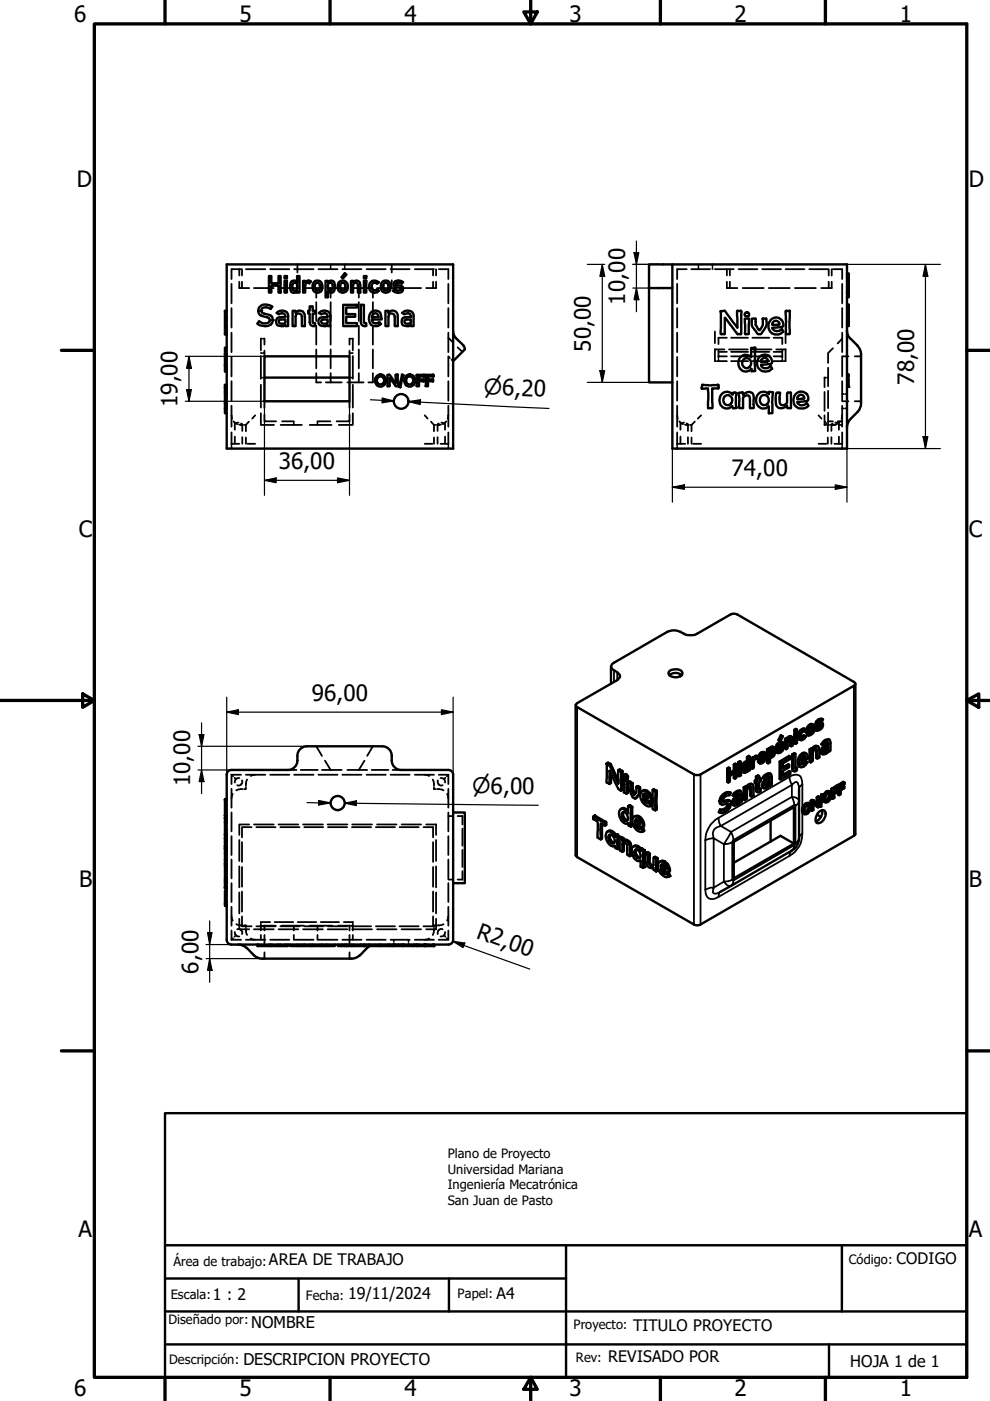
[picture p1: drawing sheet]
<svg xmlns="http://www.w3.org/2000/svg" width="210mm" height="297mm" viewBox="0 0 210 297" stroke-linecap="round" stroke-linejoin="round" font-family="sans-serif">
<defs><g id="words">
<g font-size="4.8">
<text x="15.7" y="4.6">6</text>
<text x="50.8" y="4.6">5</text>
<text x="85.8" y="4.6">4</text>
<text x="120.8" y="4.6">3</text>
<text x="155.8" y="4.6">2</text>
<text x="190.8" y="4.6">1</text>
<text x="16.3" y="39.5">D</text>
<text x="205.4" y="39.5">D</text>
<text x="132.5" y="64.6" transform="rotate(-90 132.5 64.6)">10,00</text>
<text x="125.3" y="74.5" transform="rotate(-90 125.3 74.5)">50,00</text>
<text x="193.8" y="81.6" transform="rotate(-90 193.8 81.6)">78,00</text>
<text x="37.7" y="86.3" transform="rotate(-90 37.7 86.3)">19,00</text>
<text x="59.1" y="99.4">36,00</text>
<text x="155.1" y="100.9">74,00</text>
<text x="16.7" y="113.8">C</text>
<text x="205.4" y="113.8">C</text>
<text x="66.1" y="148.6">96,00</text>
<text x="40.3" y="166.7" transform="rotate(-90 40.3 166.7)">10,00</text>
<text x="16.8" y="188">B</text>
<text x="205.4" y="188">B</text>
<text x="100.8" y="198.8" transform="rotate(20 100.8 198.8)">R2,00</text>
<text x="42.1" y="206.4" transform="rotate(-90 42.1 206.4)">6,00</text>
<text x="16.6" y="262.3">A</text>
<text x="205.4" y="262.3">A</text>
<text x="15.7" y="296">6</text>
<text x="50.8" y="296">5</text>
<text x="85.8" y="296">4</text>
<text x="120.8" y="296">3</text>
<text x="155.8" y="296">2</text>
<text x="190.8" y="296">1</text>
</g>
<g font-size="4.6">
<text x="102.5" y="83.6" transform="rotate(3 102.5 83.6)">⌀6,20</text>
<text x="100.1" y="168.2" transform="rotate(1 100.1 168.2)">⌀6,00</text>
</g>
<g font-size="3.4">
<text x="57" y="268.2">AREA DE TRABAJO</text>
<text x="190.1" y="267.9">CODIGO</text>
<text x="45.1" y="275.6">1 : 2</text>
<text x="73.8" y="275.4">19/11/2024</text>
<text x="105.3" y="275.4">A4</text>
<text x="53.3" y="281.5">NOMBRE</text>
<text x="134.2" y="282.2">TITULO PROYECTO</text>
<text x="51.6" y="289.4">DESCRIPCION PROYECTO</text>
<text x="129" y="288.8">REVISADO POR</text>
<text x="180.3" y="289.8">HOJA 1 de 1</text>
</g>
<g font-size="2.7">
<text x="94.9" y="245.6">Plano de Proyecto</text>
<text x="94.9" y="248.9">Universidad Mariana</text>
<text x="94.9" y="252.1">Ingeniería Mecatrónica</text>
<text x="94.9" y="255.4">San Juan de Pasto</text>
<text x="36.8" y="268.3">Área de trabajo:</text>
<text x="180" y="268.1">Código:</text>
<text x="36.2" y="275.5">Escala:</text>
<text x="64.8" y="275.6">Fecha:</text>
<text x="97" y="275.3">Papel:</text>
<text x="35.8" y="280.7">Diseñado por:</text>
<text x="121.6" y="281.9">Proyecto:</text>
<text x="35.9" y="289.3">Descripción:</text>
<text x="122.1" y="288.8">Rev:</text>
</g>
</g></defs>
<!-- layer: Oculto (ISO) -->
<g fill="none" stroke="#000" stroke-width=".38">
<path d="M50.7 57.1v1.3M50.7 59.7v1.4h2.1M51.1 57.1h-2v2.1M51.3 57.1v1.3M51.3 59.7v1.4M52.1 57.1h4.2M57.3 57.1h4M62.4 57.1h4.1M63.1 56.1v1.7M63.1 59.4v1.7M67.5 57.1h4.1M70.1 56.1v.3"/>
<path d="M70.1 56.8v.3M72.6 57.1h4M73.1 56.1v.3M73.1 56.8v.3M77.7 57.1h4.1M82.8 57.1h4.1M83.1 56.1v1.7M83.1 59.4v1.7M87.9 57.1h4.1M91.8 57.1v1.3M91.8 59.7v1.4M92.5 57.1v1.3"/>
<path d="M92.5 59.7v1.4h-2.1M93 57.1h2.1v2.1M145.6 57.1h-2v2.1M146.6 57.1h4M148.1 56.1v.3M148.1 56.8v.3M151.1 56.1v.3M151.1 56.8v.3M151.6 57.1h4M154.1 59.7v1.4h2.2M154.1 57.1v1.3M154.7 57.1v1.3"/>
<path d="M154.7 59.7v1.4M156.6 57.1h4M161.6 57.1h4M166.6 57.1h4M171.6 57.1h4M175.7 57.1v1.3M175.7 59.7v1.4M176.3 59.7v1.4h-2.2M176.3 57.1v1.3M176.6 57.1h2v2.1M179.6 59.8h.1M179.6 59.9h.1"/>
<path d="M179.6 59h.1M179.6 59.5h.1M179.6 59.7h.1M179.6 58.2h.1M179.6 58.8h.1M179.8 59.8h.2M179.8 59.9h.2M179.8 59h.2M179.8 59.5h.2M179.8 59.7h.2M179.8 58.2h.2M179.8 58.8h.2"/>
<path d="M47.7 66h.1M47.7 67.5h.1M47.7 70.9h.1M47.7 67.1h.1M47.7 66.2h.1M47.7 75.9h.1M47.7 78.1h.1M47.7 78.7h.1M47.7 78.2h.1M47.7 75.2h.1M47.7 75.5h.1M47.7 75.7h.1"/>
<path d="M47.7 68h.1M47.7 68.9h.1M47.7 69.5h.1M47.7 70.2h.1M47.7 69.9h.1M47.7 69.8h.1M47.7 67.3h.1M47.7 70.8h.1M47.7 67.4h.1M47.7 69.3h.1M47.7 69.1h.1M47.7 70h.1"/>
<path d="M47.7 76.8h.1M47.7 77.7h.1M47.9 66h.2M47.9 67.5h.2M47.9 70.9h.2M47.9 67.1h.2M47.9 66.2h.2M47.9 75.9h.2M47.9 78.1h.2M47.9 78.7h.2M47.9 78.2h.2M47.9 75.2h.2"/>
<path d="M47.9 75.5h.2M47.9 75.7h.2M47.9 68h.2M47.9 68.9h.2M47.9 69.5h.2M47.9 70.2h.2M47.9 69.9h.2M47.9 69.8h.2M47.9 67.3h.2M47.9 70.8h.2M47.9 67.4h.2M47.9 69.3h.2"/>
<path d="M47.9 69.1h.2M47.9 70h.2M47.9 76.8h.2M47.9 77.7h.2M49.1 60.2v4.1M49.1 65.3v4.2M49.1 70.5v4.2M49.1 75.7v4.1M53.8 61.1h4.2M55.3 75.5v4.8M55.3 74.9h.3M55.6 71.8h-.3v2.5"/>
<path d="M55.8 71.8h.3v1.3M55.8 74.9h.3M56.1 74.3v1.3M59.1 61.1h4.1M64.3 61.1h4.2M67.1 79.1v2h1M67.1 61.1v2M67.1 64.1v4M67.1 69.1v4M67.1 74.1v4M69.5 61.1h4.2M70.1 79.1v2h2.4"/>
<path d="M70.1 61.1v2M70.1 64.1v4M70.1 69.1v4M70.1 74.1v4M74.1 74.3v1.3M74.1 74.9h.2M74.3 71.8h-.2v1.3M74.5 71.8h.3v2.5M74.5 74.9h.3M74.7 61.1h4.2M74.8 75.5v4.8M76.1 79.1v2h-2.4"/>
<path d="M76.1 61.1v2M76.1 64.1v4M76.1 69.1v4M76.1 74.1v4M79.1 79.1v2h-1M79.1 61.1v2M79.1 64.1v4M79.1 69.1v4M79.1 74.1v4M79.9 61.1h4.2M85.2 61.1h4.1M95.1 71.6l1 1"/>
<path d="M95.1 75.6l.3 .3M95.1 60.2v4.1M95.1 65.3v4.2M95.1 70.5v4.2M95.1 75.7v4.1M95.8 76.2l.3 .4M97 73.6l1 1M143.6 60.2v4.1M143.6 65.3v4.2M143.6 70.5v4.2M143.6 75.7v4.1M151.6 70.3v2.5"/>
<path d="M151.6 74v2.6h.2M151.6 74.1h2M152.1 76.6h2M152.3 74.3v1.6M152.3 76.2v.4M152.3 74.6h1.8M152.3 75.6h1.8M154.1 71.6h-1.8v1.3M154.6 74.1h4M155 76.6h3.6M155 71.6h3.6M155 74.6h3.6"/>
<path d="M155 75.6h3.6M157.5 61.1h4.4M159.5 76.6h3.6M159.5 71.6h3.6M159.5 74.6h3.6M159.5 75.6h3.6M159.6 74.1h4M163 61.1h4.4M164 75.6h1.9v.3M164 76.6h2.1M164 71.6h1.9v1.3M164 74.6h1.9"/>
<path d="M164.6 74.1h2M165.9 74.3v1.3M165.9 76.2v.4M166.6 70.3v2.5M166.6 74v2.6h-.3M168.5 61.1h4.5M175.6 78v3.9M176.6 73.8l-1 1.1v2M178.6 75.6h1.3M178.6 60.2v4.1M178.6 65.3v4.2M178.6 70.5v4.2"/>
<path d="M178.6 75.7v4.1M178.6 71.8l-1 1M179.6 68.9h.1M179.6 79.5h.1M179.6 79.4h.1M179.6 67.2h.1M179.6 66.4h.1M179.6 67.7h.1M179.6 68.6h.1M179.6 68.2h.1M179.6 68.7h.1M179.6 68.5h.1"/>
<path d="M179.6 69.1h.1M179.6 66.5h.1M179.6 64.9h.1M179.6 61.6h.1M179.6 61.3h.1M179.6 60.2h.1M179.6 61.7h.1M179.6 62.1h.1M179.6 65.9h.1M179.6 66.3h.1M179.6 79.8h.1M179.6 79.6h.1"/>
<path d="M179.6 79.9h.1M179.6 65h.1M179.6 65.5h.1M179.6 65.1h.1M179.6 60.6h.1M179.6 60.1h.1M179.6 66.7h.1M179.6 65.8h.1M179.6 65.2h.1M179.6 66.6h.1M179.6 64.6h.1M179.8 68.9h.2"/>
<path d="M179.8 79.5h.2M179.8 79.4h.2M179.8 67.2h.2M179.8 66.4h.2M179.8 67.7h.2M179.8 68.6h.2M179.8 68.2h.2M179.8 68.7h.2M179.8 68.5h.2M179.8 69.1h.2M179.8 66.5h.2M179.8 64.9h.2"/>
<path d="M179.8 61.6h.2M179.8 61.3h.2M179.8 60.2h.2M179.8 61.7h.2M179.8 62.1h.2M179.8 65.9h.2M179.8 66.3h.2M179.8 79.8h.2M179.8 79.4h.2l-.2 .2M179.8 79.6h.2M179.8 79.9h.2M179.8 65h.2"/>
<path d="M179.8 65.5h.2M179.8 65.1h.2M179.8 60.6h.2M179.8 60.1h.2M179.8 66.7h.2M179.8 65.8h.2M179.8 65.2h.2M179.8 66.6h.2M179.8 64.6h.2M180 79.7v.4M181.2 75.6h1.4M47.7 83.7h.1"/>
<path d="M47.7 84.6h.1M47.7 86h.1M47.7 85.6h.1M47.7 83.4h.1M47.7 86.4h.1M47.7 86.6h.1M47.7 83.6h.1M47.7 83.2h.1M47.7 86.5h.1M47.7 83.8h.1M47.7 83.3h.1M47.7 83.1h.1"/>
<path d="M47.7 84.3h.1M47.7 85.9h.1M47.7 82.3h.1M47.7 82.4h.1M47.7 82h.1M47.7 81.6h.1M47.7 81.7h.1M47.7 86.1h.1M47.7 83h.1M47.9 83.7h.2M47.9 84.6h.2M47.9 86h.2"/>
<path d="M47.9 85.6h.2M47.9 83.4h.2M47.9 86.4h.2M47.9 86.6h.2M47.9 83.6h.2M47.9 83.2h.2M47.9 86.5h.2M47.9 83.8h.2M47.9 83.3h.2M47.9 83.1h.2M47.9 84.3h.2M47.9 85.9h.2"/>
<path d="M47.9 82.3h.2M47.9 82.4h.2M47.9 82h.2M47.9 81.6h.2M47.9 81.7h.2M47.9 86.1h.2M47.9 83h.2M49.1 88.1l.1 .7M49.1 94.1h1.6M49.1 80.8v4.1M49.1 86v4.5M49.1 91.7v2.7"/>
<path d="M49.1 94.7v.4M49.5 89.3l.5 .5 .5-.2M49.8 89.6v1.5M49.8 92.6v1.5M50 89.8l.4 .1M50.7 90l.4 .1M51.1 89.8l.3 .2-.2 .1h.3M51.4 90v1.4M51.4 92.7v1.4M51.8 90.1h.3M52.1 92.8v1.3M52.5 94.1h1.6"/>
<path d="M52.8 89.4l-.7 .7v1.3M54.1 88.1l-.6 .7M55.3 87.6v2.5h2.8M55.3 81.6v4.8M55.3 80.1h.3M55.8 80.1h.3M56.1 87.9v1.4h2.4M56.1 85.1v1.4M59.8 89.3h2.5v.3M62.3 89.8v.3h-2.8M62.3 90.1h1.7M65.7 90.1h1.6"/>
<path d="M67.3 89.8v.3h3M69.1 81.1h1M70 89.3h-2.7v.3M74.1 87.9v1.4h-2.7M74.1 85.1v1.4M74.1 80.1h.2M74.5 80.1h.3M74.8 87.6v2.5h-3M74.8 81.6v4.8M76.1 81.1h1M90 88.1l.7 .7M90 94.1h1.7"/>
<path d="M91.4 89.4l.6 .7M92 90.1v1.3M92 92.8v1.3M92 90.1h.3M92.8 90v1.4M92.8 92.7v1.4M93 89.8l-.2 .2 .2 .1h-.4M93.4 94.1h1.7M93.5 90l-.5 .1M93.6 89.6l.6 .2M94.2 89.8l-.4 .1M94.4 89.6v1.5"/>
<path d="M94.4 92.6v1.5M94.6 89.3l-.4 .5M95.1 88.1l-.2 .7M95.1 80.8v4.1M95.1 86v4.5M95.1 91.7v2.7M95.1 94.7v.4M143.6 88.1l.1 .7M143.6 94.1h1.7M143.6 80.8v4.1M143.6 86v4.5M143.6 91.7v2.7"/>
<path d="M143.6 94.7v.4M144 89.3l.5 .5M144.3 89.6v1.5M144.3 92.6v1.5M144.5 89.8l.3 .1M145 89.6l-.5 .2M145.2 90l.4 .1M145.6 89.8l.3 .2-.2 .1M145.7 90.1h.3M145.9 90v1.4M145.9 92.7v1.4M146.3 90.1h.3"/>
<path d="M146.6 92.8v1.3M146.9 94.1h1.8M147.3 89.4l-.7 .7v1.3M148.7 88.1l-.7 .7M173.5 94.1h1.7M173.5 88.1l.7 .7M174.8 88.1v2h.3M174.8 83.1v4M174.9 89.4l.6 .7v1.3M175.1 80.1h-.3v2M175.3 90.1h.5M175.3 80.1h.3"/>
<path d="M175.5 92.8v1.3M175.6 82.9v3.6M175.6 87.5v2.1M175.6 89.8v.3M175.6 89.3h1M176.3 90v1.4M176.3 92.7v1.4M176.5 89.8l-.2 .2 .2 .1h-.4M176.5 90.1h.7M176.9 94.1h1.7M177 90l-.4 .1M177.1 89.6l.6 .2"/>
<path d="M177.6 89.3h1M177.9 89.6v1.5M177.9 92.6v1.5M177.9 90.1h.7M178.1 89.3l-.4 .5-.4 .1M178.6 88.1l-.2 .7M178.6 86.6h.3M178.6 83.6h.3M178.6 80.8v4.1M178.6 86v4.5M178.6 91.7v2.7M178.6 94.7v.4"/>
<path d="M178.6 85.1h1.3M179.3 86.6h.3M179.3 83.6h.3M179.6 82h.1M179.6 81.7h.1M179.6 80.1v.1M179.6 81.1v.2M179.6 80.2h.1M179.6 81.9h.1M179.6 81.1h.1M179.6 81.2h.1M179.6 81.5h.1"/>
<path d="M179.6 80.4h.1M179.6 80.8h.1M179.6 82.1h.1M179.7 80.5h-.1v.4h.1M179.8 82.1h.2zM179.8 80.2h.2M179.8 81.9h.2M179.8 81.1h.2M179.8 81.2h.2M179.8 81.5h.2M179.8 80.5h.2M179.8 80.4h.2"/>
<path d="M179.8 80.9h.2M179.8 80.8h.2M180 81.8l-.2 .2M180 81.3v.4h-.2M180 80.4v.5M181.2 85.1h1.4M67.1 158.2l1.2 2.1M79.1 158.2l-1.2 2.1M47.7 175.9h.1M47.7 174h.1M47.7 176.8h.1M47.7 176.6h.1"/>
<path d="M47.7 175.8h.1M47.7 176h.1M47.7 179.5h.1M47.7 179.4h.1M47.7 178.6h.1M47.7 178.7h.1M47.7 178.5h.1M47.7 179.9h.1M47.7 178h.1M47.7 177.2h.1M47.7 179.6h.1M47.7 179.7h.1"/>
<path d="M47.7 178.2h.1M47.7 177.4h.1M47.7 177.3h.1M47.7 178.1h.1M47.7 171.7h.1M47.7 171.8h.1M47.7 170.7h.1M47.7 170.8h.1M47.7 173h.1M47.7 177.8h.1M47.7 174.4h.1M47.7 173.5h.1"/>
<path d="M47.7 177h.1M47.7 172.9h.1M47.9 175.9h.2M47.9 174h.2M47.9 176.8h.2M47.9 176.6h.2M47.9 175.8h.2M47.9 176h.2M47.9 179.5h.2M47.9 179.4h.2M47.9 178.6h.2M47.9 178.7h.2"/>
<path d="M47.9 178.5h.2M47.9 179.9h.2M47.9 178h.2M47.9 177.2h.2M47.9 179.6h.2M47.9 179.7h.2M47.9 178.2h.2M47.9 177.4h.2M47.9 177.3h.2M47.9 178.1h.2M47.9 171.7h.2M47.9 171.8h.2"/>
<path d="M47.9 170.7h.2M47.9 170.8h.2M47.9 173h.2M47.9 177.8h.2M47.9 174.4h.2M47.9 173.5h.2M47.9 177h.2M47.9 172.9h.2M49.1 164.3v1.9M49.1 167.2v4M49.1 172.3v4M49.1 177.3v4"/>
<path d="M49.1 164.3l.3 .3M49.1 164.3h2M49.3 168.3l-.2 1M49.7 164.9l.3 .3M50 165.2l-.2 .2v.5M50.7 165h-.5l-.2 .2M50.7 178.1v4.4M51.1 166.4l-.3 .1h-.5M51.3 165.5l.1 .5-.2 .3M51.3 178.5v4.2M51.4 167.3l-1.3 .3M52.1 166.9v.4h-.3"/>
<path d="M52.1 164.3h4.2M52.4 165.3l-.3 1.3M52.8 174.8h-2.1v2.2M53.3 175.4h-2v2.1M53.8 174.8h4.2M54.1 164.3l-1 .2M54.4 175.4h4M57.3 164.3h4M59.1 174.8h4.1M59.4 175.4h4.1M61.1 163.2h1.8M62.4 164.3h4.1"/>
<path d="M63.8 163.2h3.6M64.3 174.8h4.2M64.5 175.4h4M67.5 164.3h4.1M68.3 163.2h4.2M68.9 161.3l1.2 1.9M69.5 174.8h4.2M69.5 175.4h4.1M72.6 164.3h4M73.7 163.2h4.2M74.6 175.4h4.1M74.7 174.8h4.2"/>
<path d="M77.3 161.3l-1.2 1.9M77.7 164.3h4.1M78.8 163.2h3.6M79.7 175.4h4.1M79.9 174.8h4.2M82.8 164.3h4.1M83.2 163.2h1.9M84.7 175.4h4.1M85.2 174.8h4.1M87.9 164.3h4.1M89.8 175.4h2v2.1M90 164.3l1 .2"/>
<path d="M90.4 174.8h2.1v2.2M91.8 165.3l.2 1.3M91.8 178.5v4.2M92 166.9v.4h.4M92.5 178.1v4.4M92.7 167.3l1.3 .3M92.8 165.5l.2 .8M93 166.4l.3 .1h.6M93 164.3h2.1M93.4 165l.8 .2M94.2 165.2l.2 .7M94.4 164.9l-.2 .3"/>
<path d="M94.8 168.3l.3 1M95.1 164.3v1.9M95.1 167.2v4M95.1 172.3v4M95.1 177.3v4M95.1 173h1M95.1 164.3l-.4 .3M97 173h1v1.8M98 175.7v3.6M47.7 186.5h.1M47.7 191.2h.1M47.7 189.7h.1"/>
<path d="M47.7 191.6h.1M47.7 191.8h.1M47.7 192.1h.1M47.7 188.1h.1M47.7 187.3h.1M47.7 180.8h.1M47.7 180.7h.1M47.7 180.4h.1M47.7 180.5h.1M47.7 188.3h.1M47.7 188.4h.1M47.7 187.4h.1"/>
<path d="M47.7 185.2h.1M47.7 186h.1M47.7 185.9h.1M47.7 184.4h.1M47.7 186.4h.1M47.7 186.7h.1M47.7 183.2h.1M47.7 181.4h.1M47.7 180.9h.1M47.7 182.4h.1M47.7 183.6h.1M47.7 182h.1"/>
<path d="M47.7 183.9h.1M47.7 184.1h.1M47.7 184.3h.1M47.7 181.2h.1M47.7 181.8h.1M47.7 184.5h.1M47.7 181h.1M47.7 183.4h.1M47.9 186.5h.2M47.9 191.2h.2M47.9 189.7h.2M47.9 191.6h.2"/>
<path d="M47.9 191.8h.2M47.9 192.1h.2M47.9 188.1h.2M47.9 187.3h.2M47.9 180.8h.2M47.9 180.7h.2M47.9 180.4h.2M47.9 180.5h.2M47.9 188.3h.2M47.9 188.4h.2M47.9 187.4h.2M47.9 185.2h.2"/>
<path d="M47.9 186h.2M47.9 185.9h.2M47.9 184.4h.2M47.9 186.4h.2M47.9 186.7h.2M47.9 183.2h.2M47.9 181.4h.2M47.9 180.9h.2M47.9 182.4h.2M47.9 183.6h.2M47.9 182h.2M47.9 183.9h.2"/>
<path d="M47.9 184.1h.2M47.9 184.3h.2M47.9 181.2h.2M47.9 181.8h.2M47.9 184.5h.2M47.9 181h.2M47.9 183.4h.2M49.1 194.2l.2 1M49.1 182.2v4M49.1 187.2v4M49.1 192.3v4M49.1 197.3v1.9"/>
<path d="M49.1 199.2h2M49.4 198.9l-.3 .3M49.8 197.6v.5l.2 .2M50 198.3l.2 .2 .5 .1M50 198.3l-.3 .3M50.1 195.9l1.3 .3M50.3 197h.5l.3 .2M50.7 183.7v4.4M50.7 189.2v4.5M50.7 194.8v2.2h2.1M51.2 197.2l.2 .3-.1 .5M51.3 183.8v4.2"/>
<path d="M51.3 189v4.3M51.3 194.3v2.1h2M51.8 196.2h.3v.4M52.1 196.9l.3 1.3M52.1 199.2h4.2M53.1 199l1 .2M53.8 197h4.2M54.4 196.4h4M55.3 196v1.3M55.3 198.2v1M55.3 196.3h.3M55.8 196.3h2.7"/>
<path d="M56.1 196.3v1M56.1 198.2v2.4M57.3 195.5h-2v.3M57.3 199.2h4M58.2 195.5h4M59.1 197h4.1M59.4 196.4h4.1M59.7 196.3h4.8M62.3 196.3v1M62.3 198.2v1M62.4 199.2h4.1M63.1 195.5h4"/>
<path d="M64.3 197h4.2M64.5 196.4h4M65.7 196.3h4.8M67.3 196.3v1M67.3 198.2v1M67.5 199.2h4.1M68 195.5h3.9M69.5 197h4.2M69.5 196.4h4.1M71.7 196.3h2.6M72.6 199.2h4M72.9 195.5h1.9v.3"/>
<path d="M74.1 196.3v1M74.1 198.2v2.4M74.5 196.3h.3M74.6 196.4h4.1M74.7 197h4.2M74.8 196v1.3M74.8 198.2v1M77.7 199.2h4.1M79.7 196.4h4.1M79.9 197h4.2M82.8 199.2h4.1M83.5 199.2v.4"/>
<path d="M83.5 199.9v.4M84.7 196.4h4.1M85.2 197h4.1M86.6 199.2v.4M86.6 199.9v.4M87.9 199.2h4.1M91 199l-1 .2M91.8 183.8v4.2M91.8 189v4.3M91.8 194.3v2.1h-2M92 196.9l-.2 1.3M92.4 196.2h-.4v.4"/>
<path d="M92.5 183.7v4.4M92.5 189.2v4.5M92.5 194.8v2.2h-2.1M93 197.2l-.2 .8M93.9 197h-.6l-.3 .2M94 195.9l-1.3 .3M94.2 198.3l-.8 .3M94.2 198.3l.2 .3M94.4 197.6l-.2 .7M94.7 198.9l.4 .3M95.1 194.2l-.3 1M95.1 197.3v1.9h-2.1"/>
<path d="M95.1 182.2v4M95.1 187.2v4M95.1 192.3v4M95.1 186.5h1M98 180.2v3.6M98 184.7v1.8h-1M54.9 200.3v.1M54.9 200.5v.1M55.4 200.3v.1M55.4 200.5v.1M56.1 201.9v1.3M57.2 200.3v.1"/>
<path d="M57.2 200.5v.1M57.4 200.3v.1M57.4 200.5v.1M57.7 200.3v.1M57.7 200.5v.1M57.8 200.3v.1M57.8 200.5v.1M58.5 200.3v.1M58.5 200.5v.1M58.7 200.3v.1M58.7 200.5v.1M59.1 200.3v.1"/>
<path d="M59.1 200.5v.1M60.5 200.3v.1M60.5 200.5v.1M62 200.3v.1M62 200.5v.1M62.7 200.3v.1M62.7 200.5v.1M64 200.3v.1M64 200.5v.1M64.6 200.3v.1M64.6 200.5v.1M65.3 200.3v.1"/>
<path d="M65.3 200.5v.1M65.6 200.3v.1M65.6 200.5v.1M65.7 200.3v.1M65.7 200.5v.1M66.3 200.3v.1M66.3 200.5v.1M66.7 200.3v.1M66.7 200.5v.1M66.8 200.3v.1M66.8 200.5v.1M67.5 200.3v.1"/>
<path d="M67.5 200.5v.1M67.6 200.3v.1M67.6 200.5v.1M67.8 200.3v.1M67.8 200.5v.1M68.1 200.3v.1M68.1 200.5v.1M69.5 200.3v.1M69.5 200.5v.1M70 200.3v.1M70 200.5v.1M70.5 200.3v.1"/>
<path d="M70.5 200.5v.1M72.1 200.3v.1M72.1 200.5v.1M72.7 200.3v.1M72.7 200.5v.1M72.8 200.3v.1M72.8 200.5v.1M73.2 200.3v.1M73.2 200.5v.1M73.4 200.3v.1M73.4 200.5v.1M74.1 201.9v1.3"/>
<path d="M75.3 200.3v.1M75.3 200.5v.1M75.7 200.3v.1M75.7 200.5v.1M75.9 200.3v.1M75.9 200.5v.1M77.7 200.3v.1M77.7 200.5v.1M78.7 200.5l-.3 .1M78.8 200.3v.1M78.8 200.5v.1M78.9 200.3v.1"/>
<path d="M78.9 200.5v.1M79.5 200.3v.1M79.5 200.5v.1M79.6 200.3h-.4M79.9 200.3v.1M79.9 200.5v.1M80.3 200.3v.1M80.3 200.5v.1M80.4 200.3v.1M80.4 200.5v.1M80.8 200.3v.1M80.8 200.5v.1"/>
<path d="M80.9 200.3v.1M80.9 200.5v.1M81.3 200.3v.1M81.3 200.5v.1M81.5 200.3v.1M81.5 200.5v.1M81.7 200.3v.1M81.7 200.5v.1M81.9 200.3v.1M81.9 200.5v.1M82.2 200.3v.1M82.2 200.5v.1"/>
<path d="M82.4 200.3v.1M82.4 200.5v.1M82.6 200.3v.1M82.6 200.5v.1M83.6 200.3v.1M83.6 200.5v.1M83.7 200.3v.1M83.7 200.5v.1M83.8 200.3v.1M83.8 200.5v.1M83.9 200.3v.1M83.9 200.5v.1"/>
<path d="M84.3 200.3v.1M84.3 200.5v.1M84.6 200.3v.1M84.6 200.5v.1M84.8 200.3v.1M84.8 200.5v.1M84.9 200.3v.1M84.9 200.5v.1M85 200.3v.1M85 200.5v.1M85.2 200.3v.1M85.2 200.5v.1"/>
<path d="M85.3 200.3v.1M85.3 200.5v.1M85.5 200.3v.1M85.5 200.5v.1M85.7 200.3v.1M85.7 200.5v.1M86.1 200.3v.1M86.1 200.5v.1M87.1 200.3v.1M87.1 200.5v.1M87.6 200.3v.1M87.6 200.5v.1"/>
<path d="M88.3 200.3v.1M88.3 200.5v.1M88.4 200.3v.1M88.4 200.5v.1M88.8 200.3v.1M88.8 200.5v.1M89.9 200.3v.1M89.9 200.5v.1M90 200.3v.1M90 200.5v.1M90.2 200.3v.1M90.2 200.5v.1"/>
<path d="M90.3 200.3v.1M90.3 200.5v.1M90.7 200.3v.1M90.7 200.5v.1M91.8 200.3v.1M91.8 200.5v.1M91.9 200.3v.1M91.9 200.5v.1"/>
</g>
<g fill="#000">
<circle cx="51.2" cy="90.1" r=".19"/>
<circle cx="93" cy="90.1" r=".19"/>
<circle cx="145.6" cy="90.1" r=".19"/>
<circle cx="176.5" cy="90.1" r=".19"/>
<circle cx="180" cy="82" r=".19"/>
</g>
<!-- layer: Visible (ISO) -->
<g fill="none" stroke="#000" stroke-width=".51">
<path d="M48.1 56.1h48v39h-48zM57 58.5h.5v1.6h1.6v-1.6h.4v3.5h-.4v-1.4h-1.6v1.4h-.5zM60.3 58.5h.5v.5h-.5zM60.3 59.5h.5v2.5h-.5zM61.7 59.7a.8 .8 0 0 1 1.3 .2v-1.4h.5v3.5h-.5v-.3a.8 .8 0 0 1-1 .3 .8 .8 0 0 1-.5-.9zM64.3 59.5h.4v.4a.86 .86 0 0 1 1.2-.2l-.3 .4-.4-.2a.45 .45 0 0 0-.5 .5v1.6h-.4zM66.5 59.8a1.09 1.09 0 0 1 1.4-.1 1.09 1.09 0 0 1 .4 1.3 1.07 1.07 0 0 1-1.3 1.1 1.07 1.07 0 0 1-.7-1.5zM69 59.5h.5v.4a.8 .8 0 0 1 1-.3 .8 .8 0 0 1 .5 .9 1.24 1.24 0 0 1-.8 1.6l-.5-.1-.2-.3v1.3h-.5zM69.7 60a.57 .57 0 0 1 .8 .5 1.01 1.01 0 0 1-.3 1.1h-.5a1.47 1.47 0 0 1 0-1.6zM71.9 59.8a1.12 1.12 0 0 1 1.4-.1 1.12 1.12 0 0 1 .4 1.3 1.09 1.09 0 0 1-1.3 1.1 1.09 1.09 0 0 1-.8-1.5zM73.1 58l.4 .2-.8 .8-.3-.2zM74.4 59.5h.5v.4a.84 .84 0 0 1 1-.4 .84 .84 0 0 1 .5 1v1.5h-.5v-1.5a.51 .51 0 0 0-.5-.6 .51 .51 0 0 0-.5 .5v1.6h-.5z"/>
<path d="M77.2 59.5h.5v2.5h-.5zM77.2 58.5h.5v.5h-.5zM78.6 59.8a1.34 1.34 0 0 1 1.7 .1l-.4 .3a.69 .69 0 0 0-.9-.2 .69 .69 0 0 0-.2 .9l.2 .6a.71 .71 0 0 0 .9-.2l.4 .3a1.17 1.17 0 0 1-1.4 .4 1.17 1.17 0 0 1-.6-1.4l.1-.5zM81 59.8a1.09 1.09 0 0 1 1.4-.1 1.09 1.09 0 0 1 .4 1.3 1.07 1.07 0 0 1-1.3 1.1 1.07 1.07 0 0 1-.7-1.5zM83.7 59.7a1.71 1.71 0 0 1 1.8 .1l-.3 .4-.4-.2a.61 .61 0 0 0-.9 .1l.1 .3 .5 .1a.79 .79 0 0 1 1 .6 .79 .79 0 0 1-.6 .9l-.5 .1-.8-.3-.3-.2 .3-.3a.87 .87 0 0 0 1.4 0l-.1-.2-.6-.2a.74 .74 0 0 1-.8-.3 .74 .74 0 0 1 .2-.9zM142.6 56.1h37v39h-37v-39h-5v5M179.6 58.5h.4v3.5M179.6 58h.4v.5M47.7 65.9h.4h-.4v.1h.4M47.7 66v4.9h.4M47.7 70.9h.4M47.7 77.3v.3h.4"/>
<path d="M47.7 77.6v1.2h.4M48.1 73.7h-.4v1.5M48.1 75.2h-.4v2.1h.4M55.2 64.9a2.16 2.16 0 0 1 2.5 .1l-.3 .5a1.38 1.38 0 0 0-2 .1v.5a.94 .94 0 0 0 1.1 .5 1.29 1.29 0 0 1 1.3 1.4 1.29 1.29 0 0 1-1.6 1.1l-1.1-.2-.6-.3 .4-.5 .3 .2a1.6 1.6 0 0 0 1.9-.1v-.5a.9 .9 0 0 0-.8-.5 1.29 1.29 0 0 1-1.4-.7 1.29 1.29 0 0 1 .3-1.6zM56.1 75.6h18v9.5h-18zM58.7 66.3a1.36 1.36 0 0 1 1.4-.4 1.36 1.36 0 0 1 1 1.1v2.1h-.6v-.2a1.43 1.43 0 0 1-1.9-.3 .97 .97 0 0 1 .1-1 .97 .97 0 0 1 .9-.4h.9v-.1a.78 .78 0 0 0-.5-.7 .78 .78 0 0 0-.9 .3zM59.2 67.8l1.3-.1v.6a.68 .68 0 0 1-.9 .4 .68 .68 0 0 1-.4-.9zM62 65.9h.7v.4a1.09 1.09 0 0 1 1.3-.3 1.09 1.09 0 0 1 .6 1.2v1.9h-.6v-1.9a.67 .67 0 0 0-.6-.7 .67 .67 0 0 0-.7 .6v2h-.7zM62.1 60.1a.54 .54 0 0 1 .6-.1 .54 .54 0 0 1 .3 .4v.7l-.2 .5a.57 .57 0 0 1-.8-.5zM65.7 64.9h.6v1h.5v.6h-.5v1.8l.2 .2h.3v.6a.87 .87 0 0 1-1.1-.8v-1.8h-.4v-.6h.4zM66.9 60.1a.52 .52 0 0 1 .6-.1 .52 .52 0 0 1 .3 .6v.4a.54 .54 0 0 1-.5 .6 .54 .54 0 0 1-.6-.6zM67.6 66.3a1.34 1.34 0 0 1 1.5-.4 1.34 1.34 0 0 1 .9 1.1v2.1h-.5v-.2a1.15 1.15 0 0 1-1.4 .1 1.15 1.15 0 0 1-.5-1.3 1.71 1.71 0 0 1 1.9-.5v-.1a.75 .75 0 0 0-.5-.7 .75 .75 0 0 0-.9 .3z"/>
<path d="M68.2 67.8l1.3-.1v.6a.84 .84 0 0 1-1.4-.1zM72.3 60.1a.55 .55 0 0 1 .6-.1 .55 .55 0 0 1 .3 .6 .97 .97 0 0 1-.3 1 .54 .54 0 0 1-.8-.6zM72.8 64.6h2.9v.6h-2.3v1.4h1.9v.6h-1.9v1.3h2.3v.6h-2.9zM76.5 64.6h.7v3.7l.1 .2h.4v.6a.87 .87 0 0 1-1.2-.8zM78.6 66.3a1.28 1.28 0 0 1 1.4-.4 1.28 1.28 0 0 1 .8 1.3l.1 .5h-2a.84 .84 0 0 0 .5 .9 .84 .84 0 0 0 1-.4l.4 .5a1.47 1.47 0 0 1-1.8 .3 1.47 1.47 0 0 1-.8-1.6zM79.1 66.7a.69 .69 0 0 1 .8-.2 .69 .69 0 0 1 .4 .7h-1.4zM81.4 60.1a.55 .55 0 0 1 .6-.1 .55 .55 0 0 1 .4 .6 .97 .97 0 0 1-.4 1 .54 .54 0 0 1-.7-.6zM81.7 65.9h.7v.4a1.09 1.09 0 0 1 1.3-.3 1.09 1.09 0 0 1 .6 1.2v1.9h-.6v-1.9a.67 .67 0 0 0-.6-.7 .67 .67 0 0 0-.7 .6v2h-.7zM82.2 79.5l.3-.1 1.4 1.8v-1.7l.4-.1v2.5l-.4-.1-1.3-1.6v1.6l-.4 .1zM85.2 79.5l.3 .1-.7 2.5-.2-.1zM85.3 66.3a1.34 1.34 0 0 1 1.4-.4 1.34 1.34 0 0 1 1 1.1v2.1h-.6v-.2a1.43 1.43 0 0 1-1.9-.3 .97 .97 0 0 1 .1-1 .97 .97 0 0 1 .9-.4h.9v-.1a.78 .78 0 0 0-.5-.7 .78 .78 0 0 0-.9 .3zM85.9 67.8l1.2-.1v.6a.68 .68 0 0 1-.9 .4 .68 .68 0 0 1-.3-.9z"/>
<path d="M86.2 79.6a1.25 1.25 0 0 1 1.6 .3 1.25 1.25 0 0 1-.1 1.7 1.25 1.25 0 0 1-1.7 0 1.4 1.4 0 0 1 .2-2zM88.3 79.5l1.6-.1 .1 .2v.3l-1.2-.1v.7l1.1-.1v.4h-1l-.1 1.1-.5-.1zM90.2 79.5h1.7v.4l-1.2-.1v.7l1.1-.1v.5l-1-.1-.1 1.1-.5-.1zM96.1 70.2l.1 .8 .5 .7M96.6 71.7l1.7 1.6M98.3 73.3l.3 .7M98.6 74l-2.5 2.6M137.6 61.1v20h5M137.6 61.1h5M152.8 66l.9-.1 2.6 3.6v-3.5l.8-.1 .1 .1-.1 4.9h-.7l-.1-.2-2.6-3.3v3.4h-.9zM157 75.7l.2-.1a1.48 1.48 0 0 1 2.1 .1v-1.9l.8-.1v5h-.7l-.1-.5a1.6 1.6 0 0 1-2 .4 1.6 1.6 0 0 1-.7-2zM157.6 76.2a1.02 1.02 0 0 1 1.7 .6 1.02 1.02 0 0 1-1.4 1.2 1.12 1.12 0 0 1-.3-1.8z"/>
<path d="M157.9 67.6h.9l-.1 3.3h-.6l-.2-.2zM159.4 67.6a.5 .5 0 0 1 .6-.1 .5 .5 0 0 1 .2 .6v.8l.6 1 .2 .1 .2-.1a2.47 2.47 0 0 0 .5-2.4l.8 .1a3.1 3.1 0 0 1-1.3 3.3h-.5l-.2-.3a3.2 3.2 0 0 1-1.1-2.4zM161.2 75.5a1.44 1.44 0 0 1 1.8-.1 1.44 1.44 0 0 1 .5 1.7l-2.1 .2a1.21 1.21 0 0 0 2 .3l.2 .5a1.79 1.79 0 0 1-2.7 .1 1.79 1.79 0 0 1 .3-2.7zM161.5 76.1a.71 .71 0 0 1 .9-.2 .71 .71 0 0 1 .4 .7l-1.4 .2v-.4zM163.6 67.6a1.55 1.55 0 0 1 1.8 0 1.55 1.55 0 0 1 .7 1.5l-.2 .2-2.2 .2a1.22 1.22 0 0 0 2.1 .3l.3 .4a1.75 1.75 0 0 1-2.5 .4 1.75 1.75 0 0 1-.4-2.4zM164 68.2a.73 .73 0 0 1 .8-.1 .73 .73 0 0 1 .4 .7l-1.4 .1v-.4zM166.6 66h.9l-.1 4.9h-.7l-.1-.2zM179.6 68.6h.4v.5h-.4M179.6 68.1h.4v.5M179.6 64.6h.4v3.5M179.6 62h.4l-.4 .1M179.6 70.1l.1 .7 .4 .7 1.8 1.8"/>
<path d="M180 62.1v.9h-.4M181.8 73.4l.5 .6 .3 1.1M182.6 75.1v10.4M47.7 85.2v.3h.4M47.7 85.5v1.1h.4M47.7 81.6v.8h.4M47.7 86.6v1h.4M47.7 82.4v.6M48.1 83h-.4v2.2h.4M48.1 81.6h-.4h.4M56.1 80.1h18M86.3 80.1a.8 .8 0 0 1 1.1 0 .8 .8 0 0 1 0 1.1 .8 .8 0 0 1-1.1 .1 1.05 1.05 0 0 1 0-1.2z"/>
<path d="M148.9 81.6l1.5 .1 1.7-.1a.61 .61 0 0 1 .2 .8l-1.3-.1 .1 4.2h-1v-4.2l-1.3 .1zM153.2 83.4a1.57 1.57 0 0 1 2.2 .2v-.4l.7 .2-.1 .8 .1 2.3-.7 .1-.1-.5a1.59 1.59 0 0 1-2 .3 1.59 1.59 0 0 1-.7-1.9l.2-.6zM153.6 84.1a1 1 0 0 1 1.4 0 1 1 0 0 1 0 1.4 1 1 0 0 1-1.4 .1 1.27 1.27 0 0 1 0-1.5zM156.6 83.4l.8-.2 .1 .5a1.26 1.26 0 0 1 2.3 .2v2.6h-.8v-1.7a.76 .76 0 0 0-.5-1 .76 .76 0 0 0-1 .6v2.1h-.7zM161 83.4l.2-.2a1.57 1.57 0 0 1 1.8 .4v-.5l.9 .1-.2 4.4h-.7v-1.4a1.66 1.66 0 0 1-2.1 .1 1.66 1.66 0 0 1-.5-2.1zM161.4 84.1a1.06 1.06 0 0 1 1.6 .2 1.06 1.06 0 0 1-.6 1.5 1.07 1.07 0 0 1-1.2-.4 1.07 1.07 0 0 1 .2-1.3zM164.7 83.3h.7l-.1 .8a1.62 1.62 0 0 0 .5 1.8l.5-.1a.85 .85 0 0 0 .6-1.1v-1.4l.7-.1v3.3h-.7v-.5a1.42 1.42 0 0 1-2.4-.2v-1.8zM168.9 83.4a1.44 1.44 0 0 1 1.8-.1 1.44 1.44 0 0 1 .5 1.7l-2.2 .2a1.22 1.22 0 0 0 2.1 .3l.3 .5a1.83 1.83 0 0 1-2.7 .1 1.83 1.83 0 0 1 .2-2.7zM169.2 84a.7 .7 0 0 1 .9-.3 .7 .7 0 0 1 .4 .8l-1.5 .1v-.3zM181.9 87.3l-1.8 1.9-.4 .7-.1 .7M182.6 85.6l-.3 1.1-.5 .6M65.1 158.2a2 2 0 0 0-2 2v1.1"/>
<path d="M65.1 158.2h16M81.1 158.2a2 2 0 0 1 2 2v1.1M129.5 141.3v3.6M129.8 140.8l11.7-6.8a3.3 3.3 0 0 1 3.5 .4 3.3 3.3 0 0 0 2.8 0l7.1-4.1a1.49 1.49 0 0 1 1.4 0l24.7 14.3 .3 .2v.4l-32.8 19-1.1 .1-25.2-14.6-.2-.2 .4-.4 8.5-4.9 .5-.6a1.77 1.77 0 0 0-1.2-1.5 .82 .82 0 0 1-.4-1.3zM141.9 142.4a2.41 2.41 0 0 1 2.6-.2l.2 .3a.74 .74 0 0 1-.8 1 1.56 1.56 0 0 1-2.2-.8zM141.9 143.2a1.92 1.92 0 0 1 2.6 0M161.4 159.9l.8-.3a1.46 1.46 0 0 1-1.1 2.2l-.2-.8 .2-.8zM162.2 159.6a1.19 1.19 0 0 0-1.3 .3 1.19 1.19 0 0 0-.2 1.2v.4l.5 .3M162.6 158.9l.3 .1v2.8M163.3 158.8v.3l.4-.6h.4a1.52 1.52 0 0 1-.7 2.2l-.1-.1v1.1l-.4 .1-.3-.1v-2.8l.4-.2 .3 .1-.4 .2M163.4 159.1l.4-.2a1.01 1.01 0 0 1-.4 1.5l-.1-.1zM163.7 158.9a1.13 1.13 0 0 1-.2 1.1l-.2 .2"/>
<path d="M164.1 158.4h-.7l-.3 .3M165.2 157.7l.6-.4a1.31 1.31 0 0 1 0 2l-.6 .4a.64 .64 0 0 1-.5-.9l.2-.8zM165.3 158l.3-.2a.88 .88 0 0 1-.4 1.4l-.1-.8zM165.5 155.9l.5 .2-.5 1-.5-.2zM165.5 157.8v.7l-.4 .6M165.5 155.9l.2 .2-.4 .9M165.7 156.1h.3M166 157.4l-.3-.1a1.39 1.39 0 0 0-1.2 .9 1.39 1.39 0 0 0 .4 1.5M166.4 156.6l.3 .2v2.1M166.7 156.8l.3-.2-.2-.2-.4 .2v2.1l.3 .2 .3-.3v-1.3l.3-.5 .2-.1 .3 .3v1.2M167 156.6v.3a.79 .79 0 0 1 1-.6l.1 .1v1.6l-.3 .2-.3-.1v-1.4M167.9 156.3l-.3-.2h-.3l-.4 .4"/>
<path d="M168 159.9v3.3l.3 .3M168 159.9l.4-.2 .3 .1-.5 .3zM168.4 155.6l.3 .1v2M168.4 154.7l.3 .2v.3M168.7 159.8v3.1l.3-.1-.3-.1M169 155.5v2l-.3 .2-.3-.1v-2l.3-.3 .3 .2-.3 .2M169 154.7v.4l-.3 .1-.3-.1v-.4l.3-.2 .3 .2-.3 .2M170.6 155.1l.3-.4a1.28 1.28 0 0 0-1.4 1.7v.3l.2 .2M170.6 156l-.2-.1-.6 .5M170.6 155.1a.78 .78 0 0 0-.8 .5 .78 .78 0 0 0 .3 .9l.5-.5-.2-.1M170.8 154.6a1.26 1.26 0 0 0-1.3 .3 1.26 1.26 0 0 0-.3 1.4v.3l.5 .3M170.9 156.1l-.7 .7-.5 .1"/>
<path d="M170.9 156.1l-.3-.1 .3 .1M170.9 159.8a1.07 1.07 0 0 0-1.5 .7 2.16 2.16 0 0 0 0 2l.3 .1M171.6 154l.3-.3h.6a1.53 1.53 0 0 1-1.1 2.2l-.2-.8 .2-.8zM171.6 158.9l.3 .1v2.7M171.8 154.2l.3-.2a.86 .86 0 0 1-.5 1.5l-.1-.6zM171.9 159l.4-.3-.2-.1-.5 .3v2.6l.3 .2 .4-.4v-1.8l.3-.4 .4-.2h.2l.1 .3v1.6M172 154.1v1l-.4 .3M172.3 158.7v.4a.97 .97 0 0 1 1.2-.8l.2 .7v1.6l-.4 .2-.3-.1v-1.8M172.5 153.7l-.3-.2a1.43 1.43 0 0 0-1.1 2.3l.3 .1M173.2 154l-.2-.1a1.11 1.11 0 0 1 .3-1.2 1.11 1.11 0 0 1 1.2-.2 1.23 1.23 0 0 0-1.3 1.5h.3l.6-.2a.66 .66 0 0 1-.9 .7M173.4 153.4a.63 .63 0 0 1 1 0 .63 .63 0 0 1-.1 .9l-.6 .5-.7 .1M173.5 158.3a.87 .87 0 0 0-1.3 .4"/>
<path d="M173.9 153.8l-.4 .5-.5 .1-.3 .3 .3 .2 .2-.4-.2-.1M174.4 157.9a1.24 1.24 0 0 1 1.6-.9l.1 .3v1.9l-.5 .2M174.5 152.5l-.2 .5a.56 .56 0 0 0-.6 0 .56 .56 0 0 0-.2 .6l.8-.3M174.9 158.8l.7-.5v.5a.58 .58 0 0 1-.3 .5 .58 .58 0 0 1-.6-.1zM175.4 157.4l.1 .3a1.73 1.73 0 0 0-1.4 1.9l.3 .3M175.5 158.4l-.2 .5-.6 .4M175.5 157.7l.1 .2a1.75 1.75 0 0 0-1.3 1.9 .97 .97 0 0 0 1.3-.6v.2M175.9 157a1.23 1.23 0 0 0-1.8 .8l.6 .2 .7-.6 .2 .1v.4M181.4 145l-.1 32-32.8 19a1.38 1.38 0 0 1-1.4 0l-24.7-14.3-.4-.4v-31.8M47.7 179.5v.1h.4M47.7 179.6v.3h.4M47.7 179.9h.4"/>
<path d="M47.7 179.9v.2M47.7 173h.4M47.7 169.6l.4 .1M47.7 169.7v3.2h.4M47.7 172.9l.4 .1M47.7 177v.8h.4M47.7 173.5v.9h.4M47.7 174.4v2.4h.4M47.7 176.8v.2h.4M47.7 177.8v.7M48.1 173.2h-.4v.3h.4h-.4h.4M48.1 178.5h-.4v1h.4"/>
<path d="M48.1 169.4h-.4v.1h.4l-.4 .1h.4M48.1 164.3v34.9M49.1 163.2a.98 .98 0 0 0-1 1M63.1 161.2a2 2 0 0 1-2 2h-12M83.1 161.2a2 2 0 0 0 2 2h10M95.1 163.2a.98 .98 0 0 1 1 1M96.1 172.3h2.5v14.9h-2.5M96.1 164.3v34.9M125.9 173.1l2.3 1.3M126.2 173l-.1-.1a.59 .59 0 0 0-.2 .9h.3a.79 .79 0 0 1 .5 1.2v2.1a.72 .72 0 0 0 .7 .9v-3.5l.9 .6v-.6M126.2 173l2.3 1.2M126.2 172.9l-.3 .2 .3-.1"/>
<path d="M127.6 174.7v3.1l-.2 .2M128.5 174.2l-.3 .2h.3M128.5 174.2v.2M128.5 174.4v.5l-.2 .2M128.6 161.9l.4-.2 .5 .3 1.6 3.5M128.6 161.9v3.9l.6 .4v-2.8l1.9 3.9 .5 .3M128.6 161.9h.1M128.8 176.3l.4-.2h.5l.5 .4 .4 .5M129 161.7l-.3 .2 .5 .4M129.2 177a1.17 1.17 0 0 1 1 1.8 1.17 1.17 0 0 1-1-1.8zM129.2 162.3l1.8 3.7M129.3 177a1.4 1.4 0 0 0 .9 1.7"/>
<path d="M129.5 163.9v1.5a.57 .57 0 0 1-.3 .8M129.5 162.1l-.3 .2M130.2 177.1l-.2-.4-.7-.4a.59 .59 0 0 0-.6 0 .59 .59 0 0 0-.2 .7 2.34 2.34 0 0 0 1.4 2.4l.5-.1a.55 .55 0 0 0 .5 .6M130.5 177.1l.3-.2 .5 .4M130.5 177.1l.4 .4 .4-.2M130.5 177.1l-.1 .2M130.6 177l-.4 .1 .2 .2M130.6 177h.1M130.9 177.5v2.4l.3-.1M131.1 163.3a.67 .67 0 0 1 .8 .1 .67 .67 0 0 1 .1 .8v3.2l-.4 .2M131.1 165.9l-.1 .1 .1 .2v-2.9a.75 .75 0 0 1 .6 1.1l-.1 3.2M131.2 179.8l-.3 .2"/>
<path d="M131.3 177.3l-.1 2.5M131.6 177.5l.6 .2v.4M131.6 177.5l-.3 .2 .1 1.9a.69 .69 0 0 0 .5 1h.1M131.6 177.5l-.3 .1 .6 .3 .3-.2M131.6 171.6l.7-.3 .9 .6M131.9 177.9l.1 .4 .2-.2M132 172.3l.2-.2a1.39 1.39 0 0 1 .8 1.9 1.18 1.18 0 0 1-1-1.7zM132.2 165.3l.3-.2 .7 .4-.1 2.6-.3 .2M132.2 178.1a1.37 1.37 0 0 1 1.7 1.7v1.5l-.4 .2M132.2 165.3l.6 .3v2.7M132.2 165.3l.1 2.7 .5 .3M132.2 172.1a1.34 1.34 0 0 0 .8 1.8"/>
<path d="M132.3 164.3l.3-.2a.66 .66 0 0 1 .5 .9l-.3 .1M132.3 178.7v1.7l-.3 .2M132.3 164.3a.5 .5 0 0 1 .5 .3 .5 .5 0 0 1-.1 .5l-.4-.3zM132.3 178.2a1.67 1.67 0 0 1 1.2 2.1v1.2a.78 .78 0 0 1-.5-1v-.4a1.07 1.07 0 0 0-.8-1.4l-.2 .2v1.7M132.3 178.2l-.3 .1M132.6 178l-.3 .2M133 172.1l-.3-.2a.84 .84 0 0 0-1.1-.3 .84 .84 0 0 0-.3 1.1 1.96 1.96 0 0 0 1.7 1.9l.2-.1M133.1 174.5h.1a.57 .57 0 0 0 .6 .7l.2-.1M133.2 170.9l.3-.2 .5 .4v4M133.2 172l-.2 .1 .2 .4v-1.5a.68 .68 0 0 1 .6 1v3.2l.2-.1M133.3 165.8a.6 .6 0 0 1 .7 .1 .6 .6 0 0 1 .1 .7l.5 1.7M133.3 165.8a.7 .7 0 0 1 .6 1v.6l.5 1.1h.1a1.29 1.29 0 0 0 .4-1.6 .77 .77 0 0 1 .6 1l-.1 .6-.5 .6a.45 .45 0 0 1-.5 .2 .45 .45 0 0 1-.4-.5l-.1-.2a3.9 3.9 0 0 1-.6-2.8z"/>
<path d="M134.3 179.5l.6-.3a1.27 1.27 0 0 1 1 .7M134.4 173.2a1.43 1.43 0 0 1 2.1 1l.1 .9-.3 .3M134.8 173.7l.6 .2 .4 .8-1.2-.5zM134.9 166.8a.66 .66 0 0 1 .8 .2 .66 .66 0 0 1 .1 .8 1.73 1.73 0 0 1-1.1 1.5M134.9 173.7v.3l.8 .4M135 174.9l.1 .2a1.12 1.12 0 0 0 1.2 .5M135.8 168.3l-.4 .1M135.9 179.9l-.3 .2 .2 .4v-.4M135.9 179.9v.1M136 175.8a1.21 1.21 0 0 1-1.4-1.1l1.7 .7a2.14 2.14 0 0 0-1.6-2.3 1.07 1.07 0 0 0-.5 1.6 1.75 1.75 0 0 0 2.1 1.6l-.2-.5M136.1 167.8a1.29 1.29 0 0 1 2 1l.2 .9-.4 .2M136.3 175.6h.1l.2 .5-.4 .2"/>
<path d="M136.3 168.5l.2-.2a.87 .87 0 0 1 .9 1l-1.1-.5zM136.4 175.6l-.4 .2 .3-.2M136.7 168.3l-.1 .2 .8 .5M136.7 169.4a1.08 1.08 0 0 0 1.3 .8M137.8 170.3l.2 .6a1.81 1.81 0 0 1-2.2-1.6 1.13 1.13 0 0 1 .7-1.7 2.21 2.21 0 0 1 1.5 2.3l-.1 .1-1.6-.8 .3 .6a1 1 0 0 0 1.1 .6M138 170.2h.1l.2 .5-.4 .2M138 170.2l-.3 .2 .3-.2M138.4 167.5l.2-.2 .7 .5M139.3 167.8v3.8l-.4 .2M139.3 167.8l-.3 .1-.6-.4v3.9l.5 .4 .1-3.9M152.7 171.6l.2 .2-.2 .5M153 170.6a1.13 1.13 0 0 1 0-1.9 1.51 1.51 0 0 1 1.9-.6l-.2 .5a1.08 1.08 0 0 0-1.3 1.4l1.3-.2a1.39 1.39 0 0 1-.4 2l-.2 .1a1.41 1.41 0 0 1-1.7 .3l.3-.6"/>
<path d="M154.2 162.9l.2 .2v2.8M154.2 170.4a1.34 1.34 0 0 1-1.5 1.2M154.4 163.1l.3-.2-.2-.2-.3 .2v2.9l.2 .1 .3-.2v-1.2l1.1-.6v1.2l-.2-.1v-1M154.7 169.8a.77 .77 0 0 0-1-.1l-.4 .1M154.7 162.9v1.2l1.1-.6-.2-.1M154.9 168.1a2 2 0 0 0-2 2.4l.3 .1 1.2-.2a1.13 1.13 0 0 1-1 1.4h-.5M155.6 178.5l12.7-7.4v7.8l-12.7 7.3zM155.6 162.1l.2 .1v1.3M155.8 162.2l.3-.2-.2-.1-.3 .2v1.3l-.9 .4M156.1 162v2.9l-.3 .2M156.2 169.5l.6-.4v.6a.58 .58 0 0 1-.3 .5 .58 .58 0 0 1-.6-.1zM156.5 161.6l.2 .1v.4"/>
<path d="M156.5 162.4l.2 .1v2.1M156.6 168.3v.3a1.47 1.47 0 0 0-1.2 2.1l.2 .1M156.6 169.3v.4l-.7 .5M156.6 168.6l.2 .2a1.47 1.47 0 0 0-1.2 2l.7-.1 .5-.6v.2M157 167.8a1.18 1.18 0 0 0-1.7 .8l.6 .2 .7-.5 .2 .2v.3M157 167.8a1.57 1.57 0 0 0-1.4 1M157 167.8l.3 .6v1.6l-.5 .2M157.1 162.4v2l-.4 .2-.2-.1v-2.1l.3-.2 .3 .2-.4 .1M157.1 161.5v.4l-.4 .2-.2-.1v-.4l.3-.2 .3 .1-.4 .2M157.7 166.9l.2 .2v2.6M157.9 167.1l.5-.3-.2-.1-.5 .2v2.6l.2 .2 .5-.3v-1.9l.3-.4 .4-.2 .2 .2v1.8M158 162.2l.5-.3 .1 .3a1.05 1.05 0 0 1-.5 1.2l-.2-.1z"/>
<path d="M158.4 166.8v.4a1.05 1.05 0 0 1 1.2-.8l.2 .4v1.8l-.5 .3-.2-.2v-1.8M158.4 160.5l.2 .1v1.1l-.2-.1a1.51 1.51 0 0 0-.7 2.2M158.4 161.9v1l-.5 .3M158.6 161.7l-.5-.2a1.58 1.58 0 0 0-.6 2.2l.2 .1M158.6 160.6l.4-.1-.3-.2-.3 .2v1M158.6 163.5v-.3l-.2 .5-.7 .1M159 160.5v2.8l-.5 .1M159.3 160.8l.2 .2v2M159.5 166.4a.83 .83 0 0 0-1.2 .3M159.7 160.6l.6-.4 .4 .2-.3 .4M160 165.5l.3 .2v1.9l.4 .3M160.3 165.4l.2 .2-.2 .1"/>
<path d="M160.3 164.6l.2 .2v.8M160.5 160.9h-.3l-.2 .2-.2 1.7-.3 .2-.2-.1v-2.1l.3-.2 .2 .2-.3 .2M160.5 164.8l.5-.2-.3-.2-.4 .2v.8l-.3 .1v.5l.3 .2 .2-.2v1.8l.2 .1M160.7 160.4l-.6 .2-.3 .4v-.2M161 164.6v.7l.3-.2-.3-.1M161.3 165.1v.5l-.3 .2v1.6l.3-.2h-.3M161.3 167.2v.6l-.6 .1M161.5 160.2l.4-.2a.86 .86 0 0 1-.5 1.4l-.1-.1v-.8zM161.8 160v.8l-.5 .5M162.3 166.1l.9-.6a.84 .84 0 0 1-1 1.1zM162.9 164.6v.4a1.47 1.47 0 0 0-1.2 2l.3 .1M162.9 165.7v.3l-.2 .3-.5 .2"/>
<path d="M162.9 165l.3 .1a2.04 2.04 0 0 0-1.4 1.6l.2 .5h.3l.9-.8v.2M163.3 160.6h.1M163.4 164.1a1.18 1.18 0 0 0-1.7 .9l.5 .1 .6-.4 .3-.1 .1 .5M163.4 164.1a1.57 1.57 0 0 0-1.5 1M163.4 164.1l.2 .6v1.7l-.5 .2M163.4 174v4.5M165.3 161.5l.2 .1v3.7M165.5 161.6l2.1-1.1-.3-.2-2 1.2v3.6l.2 .2 2.1-1.2v-.5M167.3 162.2v.5l-1.3 .7v1.1l1.6-.9-.3-.1-1.3 .8M167.6 160.5v.4l-1.6 .9v1.1l1.3-.7-.2-.2-1.1 .7M168.2 160.1v3.3l.1 .1M168.3 178.9l-2.8-1.7-9.9 5.7"/>
<path d="M169 162.8v.5l-.3 .2h-.4M169.4 167.3v10.4a3.2 3.2 0 0 1-1.5 2.6l-15.1 8.7M169.9 162l.3-.1 .5-.6 .2 .2a.73 .73 0 0 1-1 .5v-.3l1.4-.8v-.2a.7 .7 0 0 0-.4-.9 .7 .7 0 0 0-.9 .3 2.09 2.09 0 0 0-.3 2.5M170.5 160.3l.3 .4-.9 .6v-.3a.59 .59 0 0 1 .3-.6 .59 .59 0 0 1 .6 .1v.2M170.6 160.6l-.7 .4M170.9 171l.4-.3 .2 .1a.92 .92 0 0 1-.7 1.4 .82 .82 0 0 1 .1-1.2zM170.9 161.5l.3 .2a1.28 1.28 0 0 1-1.5 .9M170.9 170.5l.7-.1a1.2 1.2 0 0 1-.2 1.9 .59 .59 0 0 1-.6 .3 .59 .59 0 0 1-.5-.6 1.83 1.83 0 0 1 .6-1.5zM171.3 170.7a1.03 1.03 0 0 1-.7 1.4M171.7 170.4a1.15 1.15 0 0 0-1.6 1.2v.7l.5 .3M171.9 169.8l.1 1M172 171.4l-.1 .4 .2 .1"/>
<path d="M172 169.7l.2 .2-.3-.1M172.1 170v1.9M172.5 170.4l.9 .8M172.5 169.7l-.4-.1-.2 .2M172.5 170.4v1.4l-.4 .1M172.5 169.7l-.3 .2M173.2 172.7l.9 .5M173.4 172.4a.95 .95 0 0 1 1.6-.3 1.85 1.85 0 0 1-1.8 2.4 1.64 1.64 0 0 1 .2-2.1zM173.7 169l-.2-.1-.3 .1v1.4M173.7 169v.8a1.25 1.25 0 0 1-.2 1.3l-.1 .1-.9-.8M173.7 169l-.3 .1v1.5l-.9-.9M173.7 170.8l.2 .2"/>
<path d="M173.7 170.9l.2 .1M174.1 168.5l-.4 2M174.1 168.5h.2l.3 .1M174.1 168.5l.3 .1M174.3 171.8a2.19 2.19 0 0 1-1.3 2.4M174.4 168.6h.2M174.4 168.6l-.5 2.3M174.4 169.3a.7 .7 0 0 0 .5 .8M174.6 168.6l-.5 2.3-.2 .1M175 168.4l.8-.6a1.11 1.11 0 0 1 0 1.9l-.6 .5-.3-.2a1.45 1.45 0 0 1 .1-1.6zM175.3 168.5l.4-.3 .2 .1a.99 .99 0 0 1-.8 1.4 .91 .91 0 0 1 .2-1.2zM175.7 168.2a1.06 1.06 0 0 1-.6 1.4"/>
<path d="M176.1 167.9a1.09 1.09 0 0 0-1.6 .8M176.3 167.3v1M176.3 167.2l.2 .2-.2-.1M176.3 168.8v.4l.2 .1M176.3 167.2v.1M176.3 167.2l.3 .2-.1 1.9M176.6 167.4l1.1-.7-.1 .4a.67 .67 0 0 0-.7 .9l.8-.4-.2 .3a.72 .72 0 0 0-.6 1.1v.1l-.4 .2M177.7 167.6l-.3-.2-.6 .4M177.7 167.1v1.4l.2 .1M177.7 166.4v.3M177.7 166.4l.2 .3-.2-.2 .2 .1 1.2-.6a.75 .75 0 0 1-.7 .6l-.2 .1v.5l.8-.4a.46 .46 0 0 1-.6 .6l-.2 .4a.6 .6 0 0 1-.3 .8M177.7 166.7l-.3-.2-1.1 .7"/>
<path d="M177.9 166.7v1.9M179 166.7l-.2-.1-.6 .3M179.1 165.9l-.3-.1-1.1 .6M47.7 186.8v.4M47.7 182.4v.8h.4M47.7 180.9v1.5h.4M47.7 183.2v.4M47.7 188.1h.4M48.1 199.3a.98 .98 0 0 0 1 1M48.1 188.9h-.4v3.2h.4M48.1 187.2h-.4v1.2h.4M48.1 183.6h-.4v3.2h.4"/>
<path d="M48.1 180.1h-.4v.8h.4M96.1 199.3a.98 .98 0 0 1-1 1M134.7 180.2a.86 .86 0 0 1 1.1 .9v.4l-.2 .5a1.18 1.18 0 0 1-.9-1.8zM134.9 180.1a1.36 1.36 0 0 0 .8 1.7M135.6 180.1l-.3-.3a.81 .81 0 0 0-1.1-.3 .81 .81 0 0 0-.3 1.1 2.19 2.19 0 0 0 1.5 2l.4-.1M135.8 182.5h-.1M135.8 180.1l.3-.2 .6 .4M135.8 180.1l.6 .4M136.7 180.3v3.5l-.4 .2M136.7 180.3l-.3 .2-.1 3.5-.5-.2v-1.3M137 180.8l.3-.1a.57 .57 0 0 1 .4 .9v.2M137.4 181.9a.66 .66 0 0 0-.4-1.1 3 3 0 0 0 .7 3.1l.9 .1a.62 .62 0 0 0 .5 .8"/>
<path d="M137.7 181.8a1.33 1.33 0 0 0 .7 1.6h.2M137.7 181.8l-.3 .1a1.28 1.28 0 0 0 .9 1.7l.3-.2v-1.5l.1-.1 .5 .4-.1 2.6M138.6 181.8l.3-.1 .5 .2v2.7l-.3 .2M139.9 182.7a1.29 1.29 0 0 1 2 1.1l.1 .9-.3 .2M140.1 183.4l.2-.1a.86 .86 0 0 1 .9 1l-1.1-.5zM140.4 183.2l-.1 .3 .8 .4M140.5 184.4a1.08 1.08 0 0 0 1.2 .8M141.5 185.3l.3-.1zM141.5 185.3l.2 .6a1.71 1.71 0 0 1-2-1.3 1.26 1.26 0 0 1 .5-2 2.21 2.21 0 0 1 1.5 2.3l-.1 .1-1.5-.8 .2 .6a1 1 0 0 0 1.2 .5M141.8 185.2l.2 .5-.3 .2M49.1 200.3h46M50.5 200.3l1.2 .2 .6 .5"/>
<path d="M52.3 201l1.5 1.6M53.8 202.5l.7 .5 1.1 .2h18.9l1.2-.2 .6-.5M54.5 200.3v.3h.2v-.3M54.7 200.6h2.3M57 200.3v.3h.5v-.3M59.1 200.3v.3h-1.6M59.5 200.3v.3h-.4M59.5 200.6h.8M60.3 200.3v.3h.5v-.3M61.1 200.3v.3h-.3M61.5 200.3v.3h1.5v-.3M63.5 200.6h.8"/>
<path d="M63.5 200.3v.3h-.5M64.3 200.3v.3h.4v-.3M64.7 200.6h1.2M65.9 200.6h.4M65.9 200.3v.3M66.3 200.3v.3h2v-.3M68.3 200.6h.7M69 200.3v.3h.5v-.3M71 200.3v.3h-1.5M71.6 200.3v.3h.8M72.4 200.3v.3h.7v-.3M73.1 200.6h.4"/>
<path d="M73.5 200.3v.3M73.7 200.3v.3h-.2M73.7 200.6h.7M74.4 200.3v.3h.5v-.3M76.4 200.3v.3h-1.5M76.5 200.3v.3h.7v-.3v.3h.5v-.3M77.9 201l-1.6 1.6M78.2 200.3l.1 .3M78.3 200.3v.3h2v-.3M78.3 200.6l-.5 .4M80.3 200.6h.5M80.8 200.3v.3h2v-.3"/>
<path d="M82.8 200.6h.5M83.3 200.3v.3h.1v-.3M87.7 200.3v.3h-2.2v-.3v.3h-2.1M88.1 200.3v.3h-.4M88.3 200.3v.3l.1-.3M90 200.3v.3h-1.6M90 200.6h.1M90 200.3v.3zM90.2 200.3v.3l.1-.3M91.9 200.3v.3zM91.9 200.3v.3h-1.6"/>
<circle cx="158.4" cy="66.7" r=".47"/>
<circle cx="80.7" cy="80.6" r="1.28"/>
<circle cx="80.7" cy="80.6" r=".83"/>
<circle cx="85.1" cy="85.1" r="1.56"/>
<circle cx="71.6" cy="170.3" r="1.49"/>
</g>
<g fill="#000">
<circle cx="54.7" cy="65.9" r=".25"/>
<circle cx="55.4" cy="65.9" r=".25"/>
<circle cx="57.2" cy="67.9" r=".25"/>
<circle cx="57.8" cy="67.9" r=".25"/>
<circle cx="152.8" cy="66" r=".25"/>
<circle cx="156.1" cy="86.4" r=".25"/>
<circle cx="175.6" cy="156.8" r=".25"/>
<circle cx="47.7" cy="173" r=".25"/>
<circle cx="130.8" cy="176.9" r=".25"/>
<circle cx="131.6" cy="177.5" r=".25"/>
<circle cx="132.6" cy="164.1" r=".25"/>
<circle cx="133.5" cy="170.7" r=".25"/>
<circle cx="133.5" cy="175.1" r=".25"/>
<circle cx="135.2" cy="166.7" r=".25"/>
<circle cx="152.5" cy="169.8" r=".25"/>
<circle cx="153.2" cy="169.7" r=".25"/>
<circle cx="154.6" cy="170.6" r=".25"/>
<circle cx="155" cy="170.4" r=".25"/>
<circle cx="156.8" cy="167.6" r=".25"/>
<circle cx="160.4" cy="167.8" r=".25"/>
<circle cx="160.9" cy="161.7" r=".25"/>
<circle cx="163.1" cy="164" r=".25"/>
<circle cx="168.1" cy="163.4" r=".25"/>
<circle cx="169.4" cy="162.5" r=".25"/>
<circle cx="171.9" cy="171.8" r=".25"/>
<circle cx="172.5" cy="169.7" r=".25"/>
<circle cx="173.2" cy="171" r=".25"/>
<circle cx="173.5" cy="168.9" r=".25"/>
<circle cx="173.9" cy="171" r=".25"/>
<circle cx="174.6" cy="168.6" r=".25"/>
<circle cx="176.3" cy="168.3" r=".25"/>
<circle cx="178.8" cy="166.6" r=".25"/>
<circle cx="133.9" cy="181.3" r=".25"/>
<circle cx="136.7" cy="183.8" r=".25"/>
<circle cx="137.3" cy="180.7" r=".25"/>
<circle cx="141.7" cy="185.9" r=".25"/>
<circle cx="142" cy="185.7" r=".25"/>
<circle cx="77.2" cy="200.6" r=".25"/>
<circle cx="91.9" cy="200.6" r=".25"/>
</g>
<!-- layer: Visible fina (ISO) -->
<g fill="none" stroke="#000" stroke-width=".38">
<path d="M122.4 149.9v31.8M130.2 142.1v2.5M130.9 142.5v1.7M161.4 159.5l.3 .2M163.1 158.6l.3 .1M163.4 158.4l.3 .1M163.6 159.9l.2 .1M163.7 159.5l.3 .1M163.7 159.1l.3 .1M164.5 159l.2 .1M164.5 158.6l.2 .2M164.7 159.5l.2 .1"/>
<path d="M164.7 157.8l.2 .2M165.2 159.1l.3 .1M165.2 157.3l.3 .2M165.5 158.7l.2 .2M165.6 158.4l.3 .1M165.6 158l.3 .2M165.7 157.8h.1M166.9 156.4l.3 .2M167.3 156.1l.2 .2M167.5 156.8l.3 .2M169.2 156.3l.3 .1M169.2 155.9l.3 .2"/>
<path d="M169.4 156.8l.3 .1M169.4 155.1l.3 .2M170 154.6l.2 .1M170 156.3l.2 .1M170.1 159.7l.3 .1M170.2 156.1l.2 .2M170.4 154.5l.2 .1M170.9 155.2l.3 .2M170.9 154.9l.3 .2M171.1 155.8l.3 .1M171.1 154.2l.3 .1M171.7 155.3l.2 .1"/>
<path d="M171.7 153.6l.2 .1M172 155.1l.2 .1M172.1 154.6l.2 .1M172.1 154.3l.2 .1M172.1 154.1h.1M172.3 158.5l.2 .2M172.7 158.2l.2 .2M172.8 153.6l.3 .1M172.9 153.8l.3 .2M173 153l.3 .1M173 159.1l.3 .1M173.1 158.9h.1"/>
<path d="M173.2 154.4l.3 .1M173.4 153.6h.1M173.4 153.5l.3 .1M173.5 154.3l.2 .1M173.5 152.5l.3 .2M173.6 153.3l.3 .2M173.8 154l.3 .2M173.9 153.2l.2 .1M173.9 152.4l.3 .1M174 153.8l.2 .1M174.1 153.2l.2 .1M174.1 159.3l.2 .2"/>
<path d="M174.2 158.6l.3 .2M174.5 157.3l.3 .1M174.8 159.4h.1M174.8 158.1l.3 .1M174.9 159.2l.2 .2M174.9 156.9l.3 .1M175.3 158.9l.2 .2M175.5 158.7l.1 .1M175.5 157.7l.1 .1M175.5 157.5h.1M175.6 156.8l.2 .1M181 145.4v31.8"/>
<path d="M127.3 173.7l-.2 .1M127.6 177.7l-.2 .2M127.6 175.8l-.3 .1M127.6 176.8l-.2 .1M128.1 174.1l-.2 .1M128.5 174.7l-.2 .2M128.5 174.9l-.2 .1M128.5 174.6l-.2 .2M129.2 161.8l-.3 .2M129.3 177h-.1M129.3 177.3l-.3 .2M129.3 163.4l-.1 .1"/>
<path d="M129.3 161.9l-.3 .2M129.5 178l-.3 .2M129.5 164.6l-.3 .2M129.5 162l-.3 .2M129.5 166l-.3 .1M129.9 176.3l-.3 .2M130 178.6l-.3 .2M130.8 176.9l-.3 .2M131.1 177.1l-.4 .2M131.1 178.4l-.2 .2M131.2 179.8l-.3 .1M131.3 177.3l-.3 .2"/>
<path d="M131.4 163.1l-.3 .2M131.5 163.2l-.2 .2M131.6 163.3l-.2 .2M131.8 163.4l-.3 .2M131.9 177.6l-.3 .1M132 163.4l-.4 .2M132 164.5l-.3 .2M132 165.5l-.3 .2M132 166.4l-.3 .2M132 167.4l-.3 .2M132 163.6l-.3 .1M132.1 172.6l-.3 .2"/>
<path d="M132.1 172.2l-.1 .1M132.1 177.7l-.2 .1M132.3 173.3l-.3 .2M132.3 178.7l-.3 .2M132.5 165.1l-.2 .2M132.6 164.1l-.3 .2M132.7 165.2l-.3 .1M132.7 171.5l-.3 .1M132.8 173.8l-.3 .2M132.8 165.3l-.3 .2M132.8 164.2l-.3 .2M133 165.3l-.3 .2"/>
<path d="M133 164.5l-.2 .1M133.1 165.4l-.3 .2M133.1 166.2l-.3 .2M133.1 166.8l-.3 .2M133.1 167.4l-.3 .2M133.1 168.1l-.3 .2M133.1 178.2l-.3 .1M133.2 165.5l-.4 .2M133.2 164.8l-.3 .1M133.5 170.7l-.3 .2M133.6 165.7l-.3 .2M133.7 170.9l-.2 .2"/>
<path d="M133.7 178.8l-.3 .2M133.9 179.6l-.4 .2M133.9 179.9l-.4 .2M133.9 165.8l-.4 .2M134 173.3l-.3 .2M134 171.1l-.3 .1M134 171.1l-.2 .1M134 172.2l-.3 .2M134 175l-.2 .2M134.1 166l-.3 .2M134.1 166.1l-.2 .2M134.1 166.4l-.2 .1"/>
<path d="M134.1 166.6l-.2 .2M134.2 167.1l-.3 .2M134.4 167.8l-.3 .1M134.5 168.5l-.1 .1M134.9 174l-.3 .1M135 174l-.3 .2M135.1 175.1l-.2 .1M135.2 166.7l-.3 .2M135.3 168.8l-.2 .1M135.3 179.4l-.3 .2M135.4 166.8l-.2 .2M135.5 173.1l-.2 .1"/>
<path d="M135.6 175.5l-.3 .1M135.7 166.9l-.3 .2M135.7 174.5l-.1 .2M135.8 167.8l-.3 .1M136.1 179.9l-.2 .2M136.3 173.9l-.3 .2M136.4 175.6l-.3 .2M136.5 168.3h.1M136.5 175.9l-.3 .1M136.5 176.1l-.2 .2M136.6 168.5l-.3 .2M136.6 175.1l-.3 .1"/>
<path d="M136.6 176.1l-.3 .2M136.7 168.6l-.3 .2M136.8 169.7l-.2 .1M137.2 167.6l-.3 .2M137.3 170l-.3 .2M137.4 169.1l-.1 .1M138 168.5l-.3 .1M138.1 170.2l-.3 .2M138.2 170.4l-.3 .2M138.2 170.7l-.3 .2M138.3 169.6l-.3 .2M138.3 170.7l-.3 .2"/>
<path d="M138.7 167.4l-.3 .1M138.8 167.4l-.2 .2M138.9 167.5l-.2 .2M139.1 167.6l-.3 .2M139.2 169.5l-.3 .2M139.2 170.6l-.3 .1M139.3 167.6l-.4 .2M139.3 167.8l-.3 .1M139.3 171.6l-.4 .2M147.1 164.2v31.8M148.5 164.2v31.8M149.5 178.2v10.4"/>
<path d="M151.3 177.7l2.2 1.3v7.9l-2.2 1.3zM152.3 173.4a5.6 5.6 0 0 0-2.8 4.8M152.3 173.4l.2 1.1 .3 .6a1.75 1.75 0 0 0-1.5 2.6l-1.2 .2-.6 .3M152.7 170.4l.2 .1M152.8 170l-.3-.2 .3 .2M152.8 175.1l15.1-8.7v2.6l-12.9 7.4zM152.8 168.9l.3 .1M153.1 171.6l.3 .2M153.4 169.8l.2 .2M153.5 171.5l.3 .1M153.7 168.1l.2 .2M153.7 169.7l.3 .2"/>
<path d="M154.1 171l.3 .2M154.1 169.7l.3 .1M154.2 167.9l.2 .2M154.3 170.5l.3 .1M154.4 169.6l.3 .2M155 176.4a2.12 2.12 0 0 1 .3 2 2.27 2.27 0 0 1-1.8 .6zM155.2 170.2l.2 .2M155.3 178.5v8M155.4 169.5l.2 .2M155.6 168.1l.3 .2M156 170.3h.1M156 169l.2 .1"/>
<path d="M156.1 170.1l.2 .1M156.1 167.8l.3 .1M156.5 169.8l.2 .1M156.6 169.5l.2 .2M156.6 168.5l.2 .1M156.8 167.6l.2 .2M157.4 163.2l.1 .1M157.4 162.7l.1 .2M157.5 163.7l.2 .1M157.5 162l.2 .2M157.9 161.5l.3 .2M158.1 163.2l.2 .2"/>
<path d="M158.2 161.5l.2 .1M158.2 163.1l.3 .1M158.4 166.6l.2 .1M158.4 162l.2 .2M158.4 162.6l.2 .1M158.4 162.9l.2 .1M158.4 161.9l.2 .1M158.7 166.3l.3 .1M159.1 167.1l.2 .2M159.8 160.6l.2 .1M160.1 160.3l.2 .2M160.3 167.4l.2 .1"/>
<path d="M160.3 160.2l.2 .2M160.4 167.8l.3 .1M160.7 161.1l.2 .2M160.7 160.8l.2 .2M160.9 161.7l.2 .1M160.9 160.1l.2 .1M161 167.3l.1 .1M161.4 161.2l.3 .2M161.5 166.5l.3 .2M161.7 161l.2 .1M161.7 165.8l.3 .2M161.8 160.5l.3 .1"/>
<path d="M161.8 160.2l.3 .1M162 164.5l.2 .1M162.3 166.6l.1 .1M162.3 165.3l.3 .2M162.4 166.4l.3 .1M162.5 164.1l.3 .2M162.8 166.1l.3 .2M162.9 165.8l.3 .2M162.9 164.8l.3 .2M163.1 164l.3 .1M163.3 160.3l.1 .1M163.3 160.1l.3 .2"/>
<path d="M167.4 164.7a1.53 1.53 0 0 1 1.6-.4 1.53 1.53 0 0 1 1.1 1.3v.7M167.4 164.7l.5 1.7 .9-.6a1.6 1.6 0 0 1 .6 1.5l.1-.4 .6-.6M167.4 164.7l-15.1 8.7M167.9 169a1.45 1.45 0 0 1 1.5 .8l-.4 .7-.3 .4v-.2h-.3zM168 162.9l.2 .2M168.1 163.4l.2 .1M168.4 170.7l-12.9 7.4M168.4 179.2l-12.9 7.5M168.7 170.9v7.9M168.7 162.9h.1M169.2 161.8l.2 .1M169.2 161.5l.2 .1"/>
<path d="M169.4 162.5l.3 .1M169.4 160.5l.3 .1M170.1 171.9l.2 .1M170.1 176.7a5.2 5.2 0 0 1-2.7 4.8M170.1 176.7a1.79 1.79 0 0 0-.8 1.4l-.9 1.1a1.64 1.64 0 0 1-.8 1.4l-.2 .9M170.1 166.3v5M170.1 172.3v4.4M170.2 161.9l.2 .1M170.2 172.5l.3 .1M170.2 171l.3 .1M170.4 161.7l.3 .1M170.6 160.3h.1"/>
<path d="M170.9 172.1l.2 .1M170.9 170.3l.2 .2M171.3 171.6l.2 .2M171.4 171.1l.2 .1M171.4 170.7l.1 .1M171.9 171.8l.2 .1M171.9 169.8l.2 .1M172 171.2l.2 .2M172 170.7l.2 .2M172 170.2l.2 .1M172.1 169.7l.2 .1M172.1 169.6l.3 .2"/>
<path d="M172.2 169.6l.3 .1M172.5 170.3l.1 .1M173.2 171l.2 .1M173.2 170.2l.2 .2M173.2 169.7l.2 .1M173.2 169.1l.2 .1M173.2 169l.2 .1M173.2 169l.3 .1M173.3 169l.2 .1M173.4 168.9l.2 .2M173.5 168.9l.2 .1M173.7 170.9l.2 .1"/>
<path d="M173.9 169.6l.2 .1M174.1 168.5l.3 .1M174.2 168.5l.2 .1M174.4 169.3l.3 .2M174.6 169.9l.3 .1M174.6 168.5l.3 .1M175.3 169.5l.2 .2M175.3 167.8l.2 .1M175.6 169.1l.3 .1M175.8 168.5l.2 .1M175.8 168.2l.1 .1M176.3 169.2l.2 .1"/>
<path d="M176.3 168.7l.3 .1M176.3 168.3l.3 .1M176.5 167.1l.2 .1M176.8 166.9l.3 .2M177 167.6l.3 .2M177.4 167.4l.2 .2M177.4 166.5l.3 .2M177.7 168.4l.2 .2M177.7 167.9l.2 .2M177.7 167.4l.2 .2M177.9 166.4l.2 .1M178.2 166.2l.2 .1"/>
<path d="M178.2 167.2h.1M178.4 166.9l.2 .1M178.8 166.6l.2 .2M178.8 165.8l.2 .1M132.3 180.4l-.3 .2M133.9 180.8l-.4 .1M133.9 181.3l-.4 .2M133.9 180.2l-.4 .1M134.7 180.1v.1M134.7 180.5l-.2 .1M134.9 181.2l-.2 .2M135.4 181.8l-.3 .1"/>
<path d="M136.6 182l-.3 .1M136.7 182.9l-.4 .2M136.7 183.8l-.3 .1M136.7 180.3l-.2 .2M136.7 180.4l-.3 .2M137.3 180.7l-.3 .1M137.5 180.8l-.3 .2M137.7 181l-.2 .1M137.7 181.4l-.2 .1M137.7 182.1l-.3 .2M137.8 181l-.3 .2M137.8 182.9l-.3 .1"/>
<path d="M138.2 183.4l-.2 .2M138.6 183.5l-.3 .1M138.9 181.7l-.2 .1M139.4 181.9l-.3 .1M139.4 183.2l-.3 .2M139.4 182l-.2 .2M139.4 182.7l-.3 .1M139.4 183.9l-.3 .2M139.4 184.5l-.3 .2M140.3 183.5l-.2 .2M140.5 183.6l-.4 .2M140.6 184.6l-.3 .2"/>
<path d="M141 182.6l-.3 .2M141 185l-.3 .2M141.2 184.1l-.2 .1M141.7 183.5l-.2 .1M141.9 185.2l-.4 .1M141.9 185.4l-.2 .2M142 184.6l-.3 .2M142 185.7l-.3 .2 .3-.2M149.5 188.6a1.81 1.81 0 0 0 1.2 2l1-.1 .6-.3M149.5 188.6l1.2-.4h.6l-.2 .9 .2 .2a1.37 1.37 0 0 0 1.5-.3l-.3 .3-.2 .9M153.5 186.9l1.2-.2 .6-.2 .2 .2a1 1 0 0 1-1.1 1.1zM167.4 181.5l-15.1 8.7"/>
</g>
<g fill="#000">
<circle cx="163.8" cy="158.9" r=".19"/>
<circle cx="167.6" cy="156.7" r=".19"/>
<circle cx="130.4" cy="177.3" r=".19"/>
<circle cx="133.2" cy="174.5" r=".19"/>
<circle cx="134.8" cy="173.7" r=".19"/>
<circle cx="153.4" cy="170" r=".19"/>
<circle cx="156.7" cy="168.3" r=".19"/>
<circle cx="159.2" cy="166.9" r=".19"/>
<circle cx="161.9" cy="160" r=".19"/>
<circle cx="163.1" cy="164.6" r=".19"/>
<circle cx="176.9" cy="168" r=".19"/>
<circle cx="135.8" cy="182.5" r=".19"/>
<circle cx="140.3" cy="183.3" r=".19"/>
</g>
<path d="M35 236h170v56h-170zM35 271.1h85M35 278.1h170M35 264h170M63.3 271.1v7M95.2 271.1v7M120 264v28M178.5 264v14.1M35 285h170M175.8 285v7" fill="none" stroke="#000" stroke-width=".51"/>
<!-- layer: Borde (ISO) -->
<g fill="none" stroke="#000" stroke-width=".7">
<path d="M20 5.1h185v286.9h-185zM35 0v5.1M70 0v5.1M111.1 2.5h2.8l-1.4 2.6zM112.5 0v5.1M140 0v5.1M175 0v5.1M13 74.3h7M205 74.3h5M0 148.5h20M17.5 147.1l2.5 1.4-2.5 1.5zM205 148.5l2.5-1.4v2.9z"/>
<path d="M205 148.5h5M13 222.8h7M205 222.8h5M35 292v5M70 292v5M112.5 292l1.4 2.6h-2.8zM112.5 292v5M140 292v5M175 292v5"/>
</g>
<!-- layer: Cota (ISO) -->
<g fill="none" stroke="#000" stroke-width=".25">
<path d="M124.5 56.1h3.7M127.7 56.1l.5 2.5h-1zM127.7 56.1v25M134.2 56.1h5.4M134.4 53.6h1l-.5 2.5zM134.9 51.1v15M178.6 56.1h20.8M196.2 56.1l.5 2.5h-1zM196.2 56.1v39M39.3 75.6h16.8M40.1 75.6l.5 2.5h-1zM40.1 75.6v9.5"/>
<path d="M127.2 78.6h1l-.5 2.5zM134.2 61.1h3.4M134.9 61.1l.5 2.4h-1zM39.3 85.1h16.8v19.9M39.6 82.6h1l-.5 2.5zM74.1 85.1v19.9M78.5 84.8l5 .2M81 84.4l2.5 .6-2.5 .4zM86.6 85.1l2.6-.3-.1 1zM89.1 85.3l-2.5-.2 29.8 1.5M124.5 81.1h13.1M142.6 95.1v11.4"/>
<path d="M178.6 95.1h20.8M179.6 95.1v11.4M195.7 92.6h1l-.5 2.5zM56.1 101.8l2.4-.5v1zM56.1 101.8h18M71.6 101.3l2.5 .5-2.5 .5zM142.6 103.3l2.5-.5v.9zM142.6 103.3h37M177.1 102.8l2.5 .5-2.5 .4zM42 158.2h23.1M42.2 155.8h1l-.5 2.4zM42.7 153.3v15"/>
<path d="M48.1 151l2.4-.5v1zM48.1 151h48M48.1 147.8v16.5M93.6 150.5l2.5 .5-2.5 .5zM96.1 147.8v16.5M42 163.2h7.1M42.7 163.2l.5 2.5h-1zM65.1 170.2h5M67.6 169.7l2.5 .5-2.5 .5zM73.1 170.3l2.5-.5v1zM75.6 170.3h-2.5l41 .4M44 197.7h1l-.6 2.6z"/>
<path d="M44.4 195.2v13.1M96 199.6l2.6 .3-.4 1zM96 199.6l16.3 5.9M43.7 200.3h6.8M43.7 203.2h12.2M44.4 203.2l.6 2.5h-1z"/>
</g>
<g fill="#000">
<path d="M127.7 56.1l.5 2.5h-1zM134.4 53.6h1l-.5 2.5zM196.2 56.1l.5 2.5h-1zM40.1 75.6l.5 2.5h-1zM127.2 78.6h1l-.5 2.5zM134.9 61.1l.5 2.4h-1zM39.6 82.6h1l-.5 2.5zM81 84.4l2.5 .6-2.5 .4zM86.6 85.1l2.6-.3-.1 1zM195.7 92.6h1l-.5 2.5zM56.1 101.8l2.4-.5v1zM71.6 101.3l2.5 .5-2.5 .5z"/>
<path d="M142.6 103.3l2.5-.5v.9zM177.1 102.8l2.5 .5-2.5 .4zM42.2 155.8h1l-.5 2.4zM48.1 151l2.4-.5v1zM93.6 150.5l2.5 .5-2.5 .5zM42.7 163.2l.5 2.5h-1zM67.6 169.7l2.5 .5-2.5 .5zM73.1 170.3l2.5-.5v1zM44 197.7h1l-.6 2.6zM96 199.6l2.6 .3-.4 1zM44.4 203.2l.6 2.5h-1z"/>
</g>
<use href="#words"/>
</svg>
